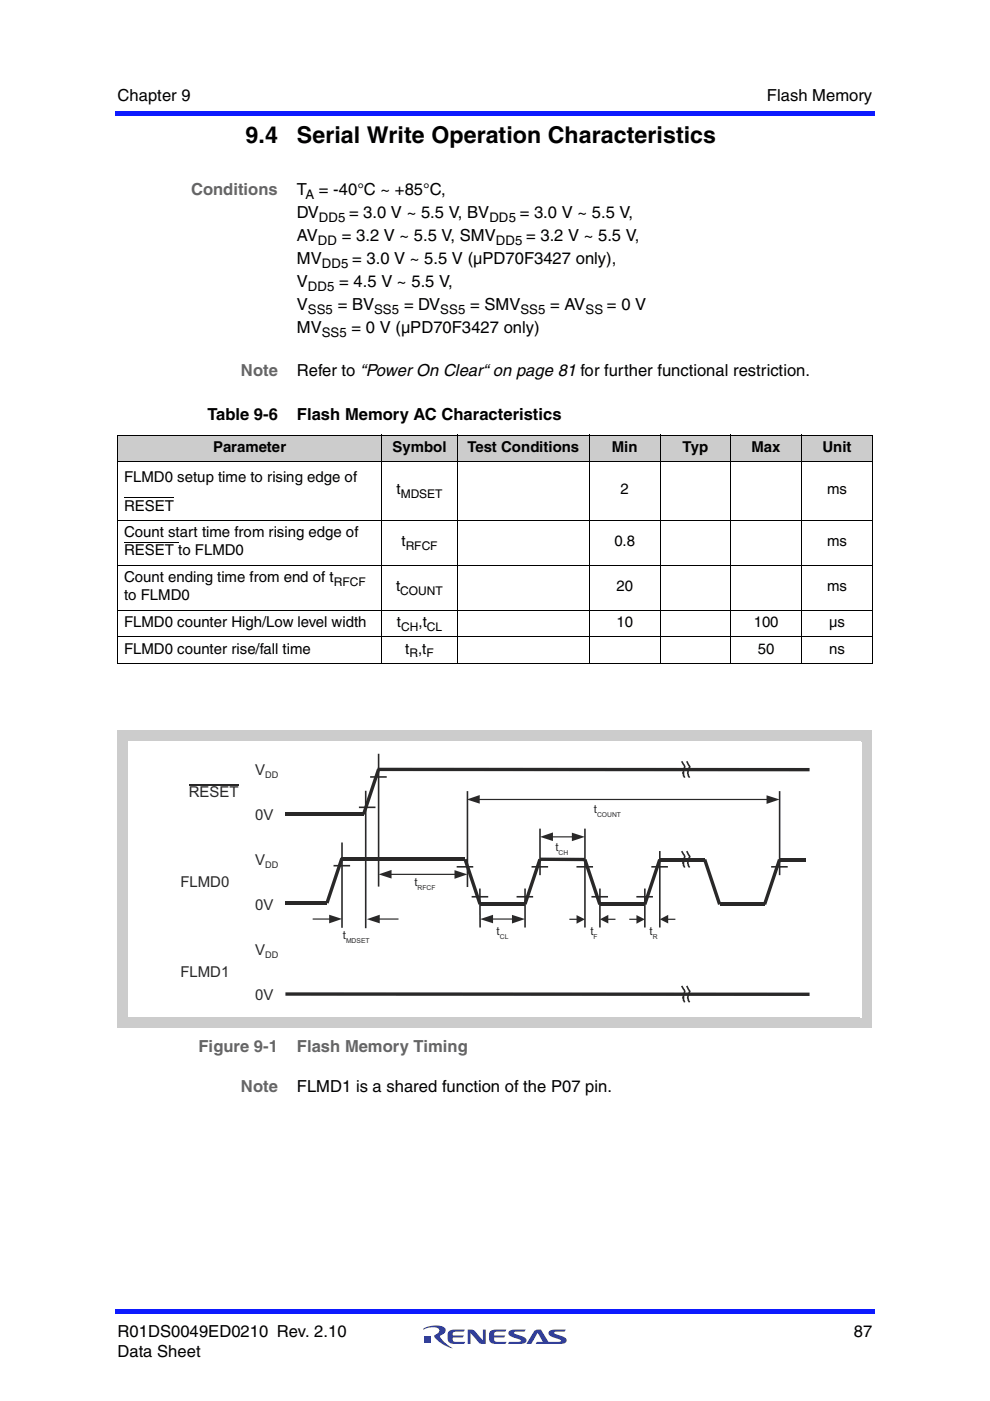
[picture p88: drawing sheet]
<svg xmlns="http://www.w3.org/2000/svg" width="210mm" height="297mm" viewBox="0 0 210 297" stroke-linecap="round" stroke-linejoin="round" font-family="sans-serif">
<defs><g id="words">
<g font-size="4.9">
<text x="52.1" y="30.3">9.4</text>
<text x="62.9" y="30.3">Serial Write Operation Characteristics</text>
</g>
<g font-size="3.5">
<text x="24.9" y="21.4">Chapter 9</text>
<text x="162.6" y="21.4">Flash Memory</text>
<text x="62.9" y="41.4">T</text>
<text x="67.6" y="41.4">= -40°C ~ +85°C,</text>
<text x="62.9" y="46.2">DV</text>
<text x="74" y="46.2">= 3.0 V ~ 5.5 V, BV</text>
<text x="110.2" y="46.2">= 3.0 V ~ 5.5 V,</text>
<text x="62.9" y="51.1">AV</text>
<text x="72.5" y="51.1">= 3.2 V ~ 5.5 V, SMV</text>
<text x="111.5" y="51.1">= 3.2 V ~ 5.5 V,</text>
<text x="62.9" y="56">MV</text>
<text x="74.7" y="56">= 3.0 V ~ 5.5 V (µPD70F3427 only),</text>
<text x="62.9" y="65.8">V</text>
<text x="62.9" y="60.9">V</text>
<text x="71.6" y="65.8">= BV</text>
<text x="71.9" y="60.9">= 4.5 V ~ 5.5 V,</text>
<text x="85.7" y="65.8">= DV</text>
<text x="99.7" y="65.8">= SMV</text>
<text x="116.6" y="65.8">= AV</text>
<text x="128.7" y="65.8">= 0 V</text>
<text x="62.9" y="70.7">MV</text>
<text x="74.5" y="70.7">= 0 V (µPD70F3427 only)</text>
<text x="62.9" y="79.8">Refer to “Power On Clear“ on page 81 for further functional restriction.</text>
<text x="44" y="88.9">Table 9-6</text>
<text x="63" y="88.9">Flash Memory AC Characteristics</text>
<text x="63" y="231.6">FLMD1 is a shared function of the P07 pin.</text>
<text x="24.9" y="283.4">R01DS0049ED0210 Rev. 2.10</text>
<text x="24.9" y="287.6">Data Sheet</text>
<text x="181" y="283.4">87</text>
</g>
<g font-size="3.5" fill="#656565">
<text x="40.5" y="41.4">Conditions</text>
<text x="51.1" y="79.8">Note</text>
<text x="42.1" y="223.1">Figure 9-1</text>
<text x="62.9" y="223.1">Flash Memory Timing</text>
<text x="51.1" y="231.6">Note</text>
</g>
<g font-size="3.2">
<text x="45.2" y="95.8">Parameter</text>
<text x="83.2" y="95.8">Symbol</text>
<text x="99.1" y="95.8">Test Conditions</text>
<text x="129.7" y="95.8">Min</text>
<text x="144.7" y="95.8">Typ</text>
<text x="159.3" y="95.8">Max</text>
<text x="174.4" y="95.8">Unit</text>
<text x="26.3" y="102.2">FLMD0 setup time to rising edge of</text>
<text x="84.1" y="104.8">t</text>
<text x="131.6" y="104.8">2</text>
<text x="175.3" y="104.8">ms</text>
<text x="26.3" y="108.2">RESET</text>
<text x="26.3" y="113.9">Count start time from rising edge of</text>
<text x="26.3" y="117.8">RESET to FLMD0</text>
<text x="85.1" y="115.8">t</text>
<text x="130.3" y="115.8">0.8</text>
<text x="175.3" y="115.8">ms</text>
<text x="26.3" y="123.4">Count ending time from end of t</text>
<text x="84" y="125.3">t</text>
<text x="130.7" y="125.3">20</text>
<text x="175.3" y="125.3">ms</text>
<text x="26.3" y="127.3">to FLMD0</text>
<text x="26.3" y="132.9">FLMD0 counter High/Low level width</text>
<text x="84.2" y="132.9">t</text>
<text x="88.7" y="132.9">,t</text>
<text x="130.7" y="132.9">10</text>
<text x="159.8" y="132.9">100</text>
<text x="175.8" y="132.9">µs</text>
<text x="26.3" y="138.6">FLMD0 counter rise/fall time</text>
<text x="85.9" y="138.6">t ,t</text>
<text x="160.7" y="138.6">50</text>
<text x="175.8" y="138.6">ns</text>
</g>
<g font-size="3.2" fill="#292828">
<text x="54.1" y="164.3">V</text>
<text x="40" y="169">RESET</text>
<text x="54.1" y="173.8">0V</text>
<text x="54.1" y="183.3">V</text>
<text x="38.2" y="188.1">FLMD0</text>
<text x="54.1" y="192.9">0V</text>
<text x="54.1" y="202.4">V</text>
<text x="38.2" y="207.1">FLMD1</text>
<text x="54.1" y="211.9">0V</text>
</g>
<g font-size="2.8">
<text x="64.8" y="42.2">A</text>
<text x="67.6" y="47.1">DD5</text>
<text x="103.8" y="47.1">DD5</text>
<text x="67.4" y="52">DD</text>
<text x="105.2" y="52">DD5</text>
<text x="68.2" y="56.9">DD5</text>
<text x="65.3" y="61.8">DD5</text>
<text x="65.3" y="66.6">SS5</text>
<text x="68.2" y="71.5">SS5</text>
<text x="79.3" y="66.6">SS5</text>
<text x="93.3" y="66.6">SS5</text>
<text x="110.4" y="66.6">SS5</text>
<text x="124.2" y="66.6">SS</text>
</g>
<g font-size="2.5">
<text x="85" y="105.6">MDSET</text>
<text x="86" y="116.6">RFCF</text>
<text x="70.8" y="124.2">RFCF</text>
<text x="84.9" y="126.2">COUNT</text>
<text x="85" y="133.7">CH CL</text>
<text x="86.8" y="139.4">R F</text>
</g>
<g font-size="2.5" fill="#292828">
<text x="125.9" y="172.3">t</text>
<text x="117.8" y="180.4">t</text>
<text x="87.9" y="187.8">t</text>
<text x="72.7" y="199">t</text>
<text x="105.3" y="198.3">t</text>
<text x="125.2" y="198.3">t</text>
<text x="137.7" y="198.3">t</text>
</g>
<g font-size="1.9" fill="#292828">
<text x="56.2" y="165">DD</text>
<text x="56.2" y="184.1">DD</text>
<text x="56.2" y="203.1">DD</text>
</g>
<g font-size="1.4" fill="#292828">
<text x="126.6" y="173.1">COUNT</text>
<text x="118.4" y="181.3">CH</text>
<text x="88.5" y="188.7">RFCF</text>
<text x="73.4" y="199.9">MDSET</text>
<text x="106" y="199.1">CL</text>
<text x="125.9" y="199.1">F</text>
<text x="138.4" y="199.1">R</text>
</g>
</g></defs>
<g fill="#323f99">
<path d="M99.2 281.9h.9l.5 .2 1.8 2.1v-2.3h.6v3l-1.3-.1-1.9-2.2v2.3h-.6z"/>
<path d="M95.1 282.3l.7-.4h2.8l-.3 .4-2 .1a.61 .61 0 0 0-.3 .7h2.4l-.4 .5h-2l.1 .8 2.5 .1-.3 .4a3.7 3.7 0 0 1-3.2-.3 2.55 2.55 0 0 1 0-2.3z"/>
<path d="M103.9 282.3l.7-.4h2.8l-.3 .4-2 .1a.61 .61 0 0 0-.3 .7h2.3l-.3 .5h-2l.1 .8 2.5 .1-.3 .4a3.7 3.7 0 0 1-3.2-.3 2.55 2.55 0 0 1 0-2.3z"/>
<path d="M108 282.2l.6-.3h2.8l-.2 .4-2.2 .2v.2l.5 .2a2.88 2.88 0 0 1 2.1 1.1 .73 .73 0 0 1-.8 .9h-3.1l.3-.4 2.4-.1v-.3l-.5-.2a2.87 2.87 0 0 1-2.1-1z"/>
<path d="M113.3 282.2a1.57 1.57 0 0 1 1.4-.3l1.6 2.6 2.6-.1v-.3l-.5-.2a2.87 2.87 0 0 1-2.1-1 .73 .73 0 0 1 .9-1h2.8l-.3 .4-2.2 .2v.2l.5 .2a2.88 2.88 0 0 1 2.1 1.1 .73 .73 0 0 1-.8 .9h-5.7l.2-.4h1.3l-1.1-1.9-1.3 2.3h-1.1z"/>
<path d="M90 283.4h1.4v1.4h-1.4z"/>
<path d="M89.8 281.7a4.9 4.9 0 0 1 4.5-.2 1.04 1.04 0 0 1-.8 1.6l-.2 .2a6 6 0 0 0 2.7 2.5 6.2 6.2 0 0 1-4-2.6l.2-.2a1.16 1.16 0 0 0 .9-1 2.36 2.36 0 0 0-2.8-.3l-.5 .2z"/>
</g>
<g fill="#0d1aff">
<path d="M24.4 277.5h.5v1.1h-.5z"/>
<path d="M24.9 277.5h160.6v1.1h-160.6z"/>
<path d="M185 23.5h.5v1.1h-.5z"/>
<path d="M24.4 23.5h160.6v1.1h-160.6z"/>
</g>
<g fill="#ccc">
<path d="M24.9 92.2h56v5.7h-56z"/>
<path d="M80.9 92.2h16v5.7h-16z"/>
<path d="M96.9 92.2h28v5.7h-28z"/>
<path d="M124.9 92.2h15.1v5.7h-15.1z"/>
<path d="M140 92.2h14.9v5.7h-14.9z"/>
<path d="M154.9 92.2h15v5.7h-15z"/>
<path d="M169.9 92.2h15.1v5.7h-15.1z"/>
</g>
<g fill="none" stroke="#000" stroke-width=".21">
<path d="M24.8 92.2h160.2M24.8 97.9h160.2M24.9 92.3v48.3M80.9 92.2v48.6M96.9 92.2v48.6M124.9 92.2v48.6M140 92.2v48.6M154.9 92.2v48.6M169.9 92.2v48.6M185 92.3v48.3M24.8 110.4h160.2M24.8 119.9h160.2"/>
<path d="M26.3 105.5h10.6M26.3 115h11.5M24.8 129.4h160.2M24.8 135h160.2M24.8 140.7h160.2"/>
</g>
<path d="M24.9 154.8h160.1v63.2h-160.1z" fill="#ccc"/>
<g fill="#fff">
<path d="M27.4 157.3h155.1v58.2h-155.1z"/>
<path d="M27.4 157.1h155.2v.4h-155.2z"/>
<path d="M182.3 157.3h.3v58.3h-.3z"/>
<path d="M27.3 215.3h155.2v.3h-155.2z"/>
<path d="M27.3 157.1h.3v58.4h-.3z"/>
<path d="M38.2 159.8h133.5v53.1h-133.5z"/>
</g>
<path d="M80.3 160v27.8M77.5 167.8v28.8M144.6 180.6l.3 .5a.97 .97 0 0 1 0 1.4l-.1 .5 .3 .8M145.7 180.6l.5 1-.3 .9a1.17 1.17 0 0 0 .2 1.3" fill="none" stroke="#292828" stroke-width=".34"/>
<g fill="#292828">
<path d="M72.3 181.8h26.3v.7h-26.3z"/>
<path d="M101.8 191.3h9.5v.8h-9.5z"/>
<path d="M127.2 191.4h9.5v.7h-9.5z"/>
<path d="M139.9 181.9h9.5v.7h-9.5z"/>
<path d="M165.3 181.9h5.6v.7h-5.6z"/>
<path d="M60.5 172.3h16.7v.7h-16.7z"/>
</g>
<g fill="#292828">
<path d="M98.3 182.3l.6-.2 3.2 9.5-.7 .2z" fill-rule="evenodd"/>
<path d="M114.1 182.1l.7 .2-3.2 9.5-.6-.2z" fill-rule="evenodd"/>
<path d="M123.7 182.3l.7-.2 3.1 9.6-.7 .2z" fill-rule="evenodd"/>
<path d="M139.5 182.1l.7 .2-3.1 9.6-.7-.2z" fill-rule="evenodd"/>
<path d="M149.1 182.3l.7-.2 3.1 9.6-.7 .2z" fill-rule="evenodd"/>
<path d="M164.9 182.1l.7 .2-3.1 9.6-.7-.2z" fill-rule="evenodd"/>
<path d="M80 162.8h91.6v.7h-91.6z" fill-rule="evenodd"/>
<path d="M79.9 163l.7 .2-3.2 9.6-.7-.2z" fill-rule="evenodd"/>
<path d="M60.5 210.4l111.1 .1v.7l-111.1-.1z" fill-rule="evenodd"/>
</g>
<path d="M72.5 178.8v17.7M76.3 171.2h3.1M78.6 164.7h3.2M127.2 188.6v7.9" fill="none" stroke="#292828" stroke-width=".34"/>
<path d="M40 166.4h10.6" fill="none" stroke="#292828" stroke-width=".29"/>
<path d="M60.5 191.1h8.9v.7h-8.9z" fill="#292828"/>
<path d="M72.2 181.8l.6 .2-3.1 9.6-.7-.2z" fill-rule="evenodd" fill="#292828"/>
<path d="M114.5 175.9v9.5M124 175.9v20.6M70.9 183.5h3.2M97 183.8h3.2M100.2 190.1h3.1M101.7 188.6l.1 7.9M109.7 190.1h3.2M112.9 183.8h3.1M122.4 183.8h3.2M125.6 190.1h3.1" fill="none" stroke="#292828" stroke-width=".34"/>
<path d="M114.5 181.8l9.5 .1v.7l-9.5-.1z" fill-rule="evenodd" fill="#292828"/>
<path d="M104.5 194.9h4.2" fill="none" stroke="#292828" stroke-width=".25"/>
<g fill="#292828">
<path d="M101.8 194.9l2.7-.9v1.8z"/>
<path d="M108.6 194l2.7 .9-2.7 .9z"/>
</g>
<path d="M99.1 167.9v20" fill="none" stroke="#292828" stroke-width=".34"/>
<path d="M82.9 185.4h14.2" fill="none" stroke="#292828" stroke-width=".25"/>
<g fill="#292828">
<path d="M80.3 185.4l2.7-1v1.9z"/>
<path d="M96.4 184.5l2.7 .9-2.7 .9z"/>
</g>
<path d="M66.4 194.9h3.9M80.4 194.9h4" fill="none" stroke="#292828" stroke-width=".25"/>
<g fill="#292828">
<path d="M77.8 194.9l2.7-1v1.9z"/>
<path d="M69.8 193.9l2.7 .9-2.7 1z"/>
</g>
<path d="M117.2 177.4h4.2" fill="none" stroke="#292828" stroke-width=".25"/>
<g fill="#292828">
<path d="M114.5 177.4l2.7-.9v1.8z"/>
<path d="M121.3 176.5l2.7 .9-2.7 .9z"/>
</g>
<path d="M120.8 194.9h1.5" fill="none" stroke="#292828" stroke-width=".25"/>
<path d="M122.2 194l1.8 .9-1.8 .9z" fill="#292828"/>
<path d="M128.9 194.9h1.5" fill="none" stroke="#292828" stroke-width=".25"/>
<path d="M127.2 194.9l1.8-.9v1.8z" fill="#292828"/>
<path d="M135.1 190.1h3.2M136.7 188.6v7.9M138.3 183.8h3.1M139.9 180.6v15.9" fill="none" stroke="#292828" stroke-width=".34"/>
<path d="M133.5 194.9h1.5" fill="none" stroke="#292828" stroke-width=".25"/>
<path d="M134.9 194l1.8 .9-1.8 .9z" fill="#292828"/>
<path d="M141.6 194.9h1.5" fill="none" stroke="#292828" stroke-width=".25"/>
<path d="M139.9 194.9l1.8-.9v1.8z" fill="#292828"/>
<path d="M152.6 191.4h9.5v.7h-9.5z" fill="#292828"/>
<path d="M165.3 167.9v17.5M163.7 183.8h3.1" fill="none" stroke="#292828" stroke-width=".34"/>
<path d="M100.9 169.5h61.7" fill="none" stroke="#292828" stroke-width=".25"/>
<g fill="#292828">
<path d="M99 169.5l2.7-.9v1.8z"/>
<path d="M162.5 168.6l2.8 .9-2.8 .9z"/>
</g>
<path d="M144.6 161.6l.3 .5a.97 .97 0 0 1 0 1.3l-.1 .6 .3 .7M145.7 161.6l.5 .9-.3 .9a1.17 1.17 0 0 0 .2 1.3M111.3 188.6v7.9M144.6 209.2l.3 .5a.97 .97 0 0 1 0 1.3l-.1 .6 .3 .8M145.7 209.2l.5 .9-.3 .9a1.17 1.17 0 0 0 .2 1.4" fill="none" stroke="#292828" stroke-width=".34"/>
<use href="#words"/>
</svg>
